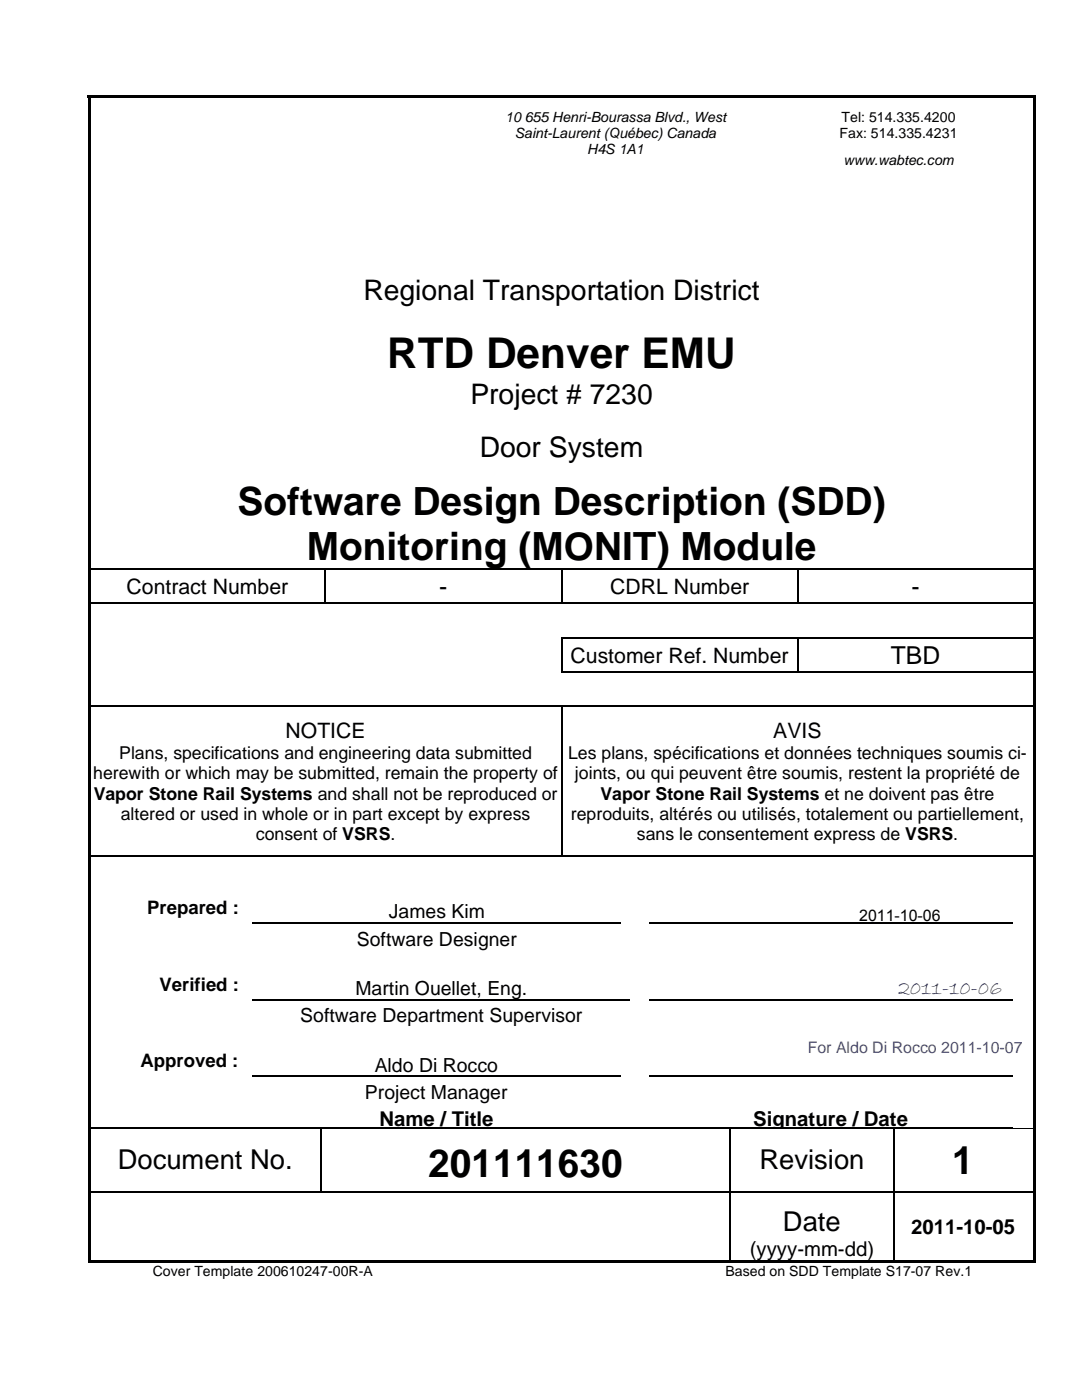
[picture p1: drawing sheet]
<svg xmlns="http://www.w3.org/2000/svg" width="216mm" height="279mm" viewBox="0 0 216 279" stroke-linecap="round" stroke-linejoin="round" font-family="sans-serif">
<defs><g id="words">
<text font-size="8.5" x="77.2" y="73.5">RTD Denver EMU</text>
<g font-size="7.8">
<text x="47.4" y="102.8">Software Design Description (SDD)</text>
<text x="61.2" y="111.8">Monitoring (MONIT) Module</text>
<text x="85.4" y="234.9">201111630</text>
<text x="190" y="234.3">1</text>
</g>
<g font-size="5.7">
<text x="72.5" y="59.9">Regional Transportation District</text>
<text x="93.9" y="80.6">Project # 7230</text>
<text x="95.7" y="91.1">Door System</text>
</g>
<g font-size="5.5">
<text x="23.5" y="233.3">Document No.</text>
<text x="151.5" y="233.3">Revision</text>
<text x="156.2" y="245.6">Date</text>
</g>
<g font-size="4.9">
<text x="87.7" y="118.8">-</text>
<text x="181.9" y="118.8">-</text>
<text x="177.8" y="132.5">TBD</text>
</g>
<g font-size="4.2">
<text x="25.3" y="118.5">Contract Number</text>
<text x="121.8" y="118.5">CDRL Number</text>
<text x="113.9" y="132.2">Customer Ref. Number</text>
<text x="57" y="147.3">NOTICE</text>
<text x="154.3" y="147.3">AVIS</text>
</g>
<text font-size="4.2" fill="#000080" x="179.2" y="198.3">2011-10-06</text>
<g font-size="4.1">
<text x="75.7" y="224.6">Name / Title</text>
<text x="150.3" y="224.6">Signature / Date</text>
<text x="149.6" y="250.6">(yyyy-mm-dd)</text>
<text x="181.8" y="246.2">2011-10-05</text>
</g>
<g font-size="3.9">
<text x="77.6" y="183.3">James Kim</text>
<text x="71.2" y="188.7">Software Designer</text>
<text x="70.9" y="198.6">Martin Ouellet, Eng.</text>
<text x="59.9" y="204">Software Department Supervisor</text>
<text x="74.8" y="213.8">Aldo Di Rocco</text>
<text x="72.8" y="219.3">Project Manager</text>
</g>
<g font-size="3.7">
<text x="29.4" y="182.5">Prepared :</text>
<text x="31.8" y="197.7">Verified :</text>
<text x="28" y="213">Approved :</text>
</g>
<g font-size="3.5">
<text x="18.6" y="155.5">herewith or which may be submitted, remain the property of</text>
<text x="23.8" y="151.4">Plans, specifications and engineering data submitted</text>
<text x="113.3" y="151.4">Les plans, spécifications et données techniques soumis ci-</text>
<text x="114.7" y="155.5">joints, ou qui peuvent être soumis, restent la propriété de</text>
<text x="18.7" y="159.6">Vapor Stone Rail Systems and shall not be reproduced or</text>
<text x="119.8" y="159.6">Vapor Stone Rail Systems et ne doivent pas être</text>
<text x="24.1" y="163.6">altered or used in whole or in part except by express</text>
<text x="51.1" y="167.7">consent of VSRS.</text>
<text x="113.9" y="163.6">reproduits, altérés ou utilisés, totalement ou partiellement,</text>
<text x="127.1" y="167.7">sans le consentement express de VSRS.</text>
</g>
<text font-size="3.2" x="171.4" y="183.7">2011-10-06</text>
<text font-size="3.2" fill="#4040ab" x="161.2" y="210.1">For Aldo Di Rocco 2011-10-07</text>
<g font-size="2.8">
<text x="100.8" y="24.3">10 655 Henri-Bourassa Blvd., West</text>
<text x="102.7" y="27.6">Saint-Laurent (Québec) Canada</text>
<text x="167.5" y="27.5">Fax: 514.335.4231</text>
<text x="167.9" y="24.3">Tel: 514.335.4200</text>
<text x="117.2" y="30.8">H4S 1A1</text>
<text x="168.3" y="32.9">www.wabtec.com</text>
<text x="30.5" y="254.6">Cover Template 200610247-00R-A</text>
<text x="144.8" y="254.6">Based on SDD Template S17-07 Rev.1</text>
</g>
</g></defs>
<g fill="#000">
<path d="M17.5 19.1h.5v.5h-.5zM17.5 19.1h135.6v.5h-135.6zM153.1 19.1h53v.5h-53zM206.1 19.1h.5v.5h-.5zM17.5 19.6h.5v26.1h-.5zM17.5 45.7h.5v8.1h-.5zM206.1 19.6h.5v26.1h-.5zM206.1 45.7h.5v8.1h-.5zM17.5 53.8h.5v8.1h-.5zM17.5 61.9h.5v3.7h-.5zM17.5 65.6h.5v9.7h-.5zM206.1 53.8h.5v8.1h-.5z"/>
<path d="M206.1 61.9h.5v3.7h-.5zM206.1 65.6h.5v9.7h-.5zM17.5 75.3h.5v6.5h-.5zM17.5 81.8h.5v4.1h-.5zM17.5 85.9h.5v6.4h-.5zM17.5 92.3h.5v3.3h-.5zM206.1 75.3h.5v6.5h-.5zM206.1 81.8h.5v4.1h-.5zM206.1 85.9h.5v6.4h-.5zM206.1 92.3h.5v3.3h-.5zM17.5 95.6h.5v8.9h-.5zM17.5 104.5h.5v8.9h-.5z"/>
<path d="M17.5 113.4h.5v.3h-.5zM64.8 113.4h.2v.3h-.2zM111.9 113.4h.3v.3h-.3zM159.1 113.4h.2v.3h-.2zM206.1 95.6h.5v8.9h-.5zM206.1 104.5h.5v8.9h-.5zM206.1 113.4h.5v.3h-.5zM17.5 113.7h.5v6.6h-.5zM17.5 120.3h.5v.3h-.5zM17.5 120.6h.5v6.6h-.5zM17.5 127.2h.5v.3h-.5zM17.5 127.5h.5v6.6h-.5z"/>
<path d="M17.5 134.1h.5v.2h-.5zM111.9 127.2h.3v.3h-.3zM111.9 134.1h.3v.2h-.3zM159.1 127.2h.2v.3h-.2zM206.1 113.7h.5v6.6h-.5zM206.1 120.3h.5v.3h-.5zM206.1 120.6h.5v6.6h-.5zM206.1 127.2h.5v.3h-.5zM206.1 127.5h.5v6.6h-.5zM206.1 134.1h.5v.2h-.5zM17.5 134.3h.5v6.5h-.5zM17.5 140.8h.5v.3h-.5z"/>
<path d="M111.9 140.8h.3v.3h-.3zM206.1 134.3h.5v6.5h-.5zM206.1 140.8h.5v.3h-.5zM17.5 141.1h.5v29.6h-.5zM17.5 170.7h.5v.3h-.5zM17.5 171h.5v8h-.5zM206.1 141.1h.5v29.6h-.5zM206.1 170.7h.5v.3h-.5zM206.1 171h.5v8h-.5zM17.5 179h.5v5.2h-.5zM17.5 184.2h.5v.2h-.5zM17.5 184.4h.5v5.2h-.5z"/>
<path d="M17.5 189.6h.5v4.7h-.5zM17.5 194.3h.5v5.1h-.5zM17.5 199.4h.5v.3h-.5zM206.1 179h.5v5.2h-.5zM206.1 184.2h.5v.2h-.5zM206.1 184.4h.5v5.2h-.5zM206.1 189.6h.5v4.7h-.5zM206.1 194.3h.5v5.1h-.5zM206.1 199.4h.5v.3h-.5zM17.5 199.7h.5v5.2h-.5zM17.5 204.9h.5v4.6h-.5zM17.5 209.5h.5v5.2h-.5z"/>
<path d="M17.5 214.7h.5v.3h-.5zM206.1 199.7h.5v5.2h-.5zM206.1 204.9h.5v4.6h-.5zM206.1 209.5h.5v5.2h-.5zM206.1 214.7h.5v.3h-.5zM17.5 215h.5v5.1h-.5zM17.5 220.1h.5v5h-.5zM17.5 225.1h.5v.2h-.5zM17.5 225.3h.5v12.5h-.5zM17.5 237.8h.5v.2h-.5zM63.9 225.1h.3v.2h-.3zM145.6 225.1h.2v.2h-.2z"/>
<path d="M145.6 237.8h.2v.2h-.2zM178.2 225.1h.3v.2h-.3zM178.2 237.8h.3v.2h-.3zM206.1 215h.5v5.1h-.5zM206.1 220.1h.5v5h-.5zM206.1 225.1h.5v.2h-.5zM206.1 225.3h.5v12.5h-.5zM206.1 237.8h.5v.2h-.5zM17.5 238h.5v14h-.5zM17.5 251.5h128.1v.5h-128.1zM145.6 251.5h.5v.5h-.5zM146.1 251.5h32.1v.5h-32.1z"/>
<path d="M178.2 251.5h27.9v.5h-27.9zM206.1 238h.5v14h-.5zM206.1 251.5h.5v.5h-.5z"/>
</g>
<g fill="none" stroke="#000" stroke-width=".25">
<path d="M18 113.6h46.8M64.9 113.7v6.6M65 113.6h46.9M112.1 113.7v6.6M112.2 113.6h46.9M159.2 113.7v6.6M159.3 113.6h46.8M18 120.4h188.1M111.9 127.3h47.2M112.1 127.5v6.6M159.2 127.5v6.6M159.3 127.3h46.8"/>
<path d="M206.1 134.2h-94.2M18 140.9h93.9M112.1 141.1v29.6M112.2 140.9h93.9M18 170.9h188.1M50.4 184.3h73.5M50.4 199.6h75.3M129.5 184.3h72.5M129.5 199.6h72.5M50.3 214.8h73.5M129.5 214.8h72.5M18 225.2h45.9"/>
<path d="M18 237.9h127.6M64 225.3v12.5M64.2 225.2h81.4M145.7 225.3v12.5M145.7 238v13.5M145.8 225.2h32.4M145.8 237.9h32.4M178.4 225.3v12.5M178.4 238v13.5M178.5 225.2h23.5M178.5 237.9h27.6"/>
</g>
<path d="M202 225.1h4.1" fill="none" stroke="#000" stroke-width=".2"/>
<path d="M161.2 207.6h44.1v4.6h-44.1z" fill="#fff"/>
<use href="#words"/>
</svg>
